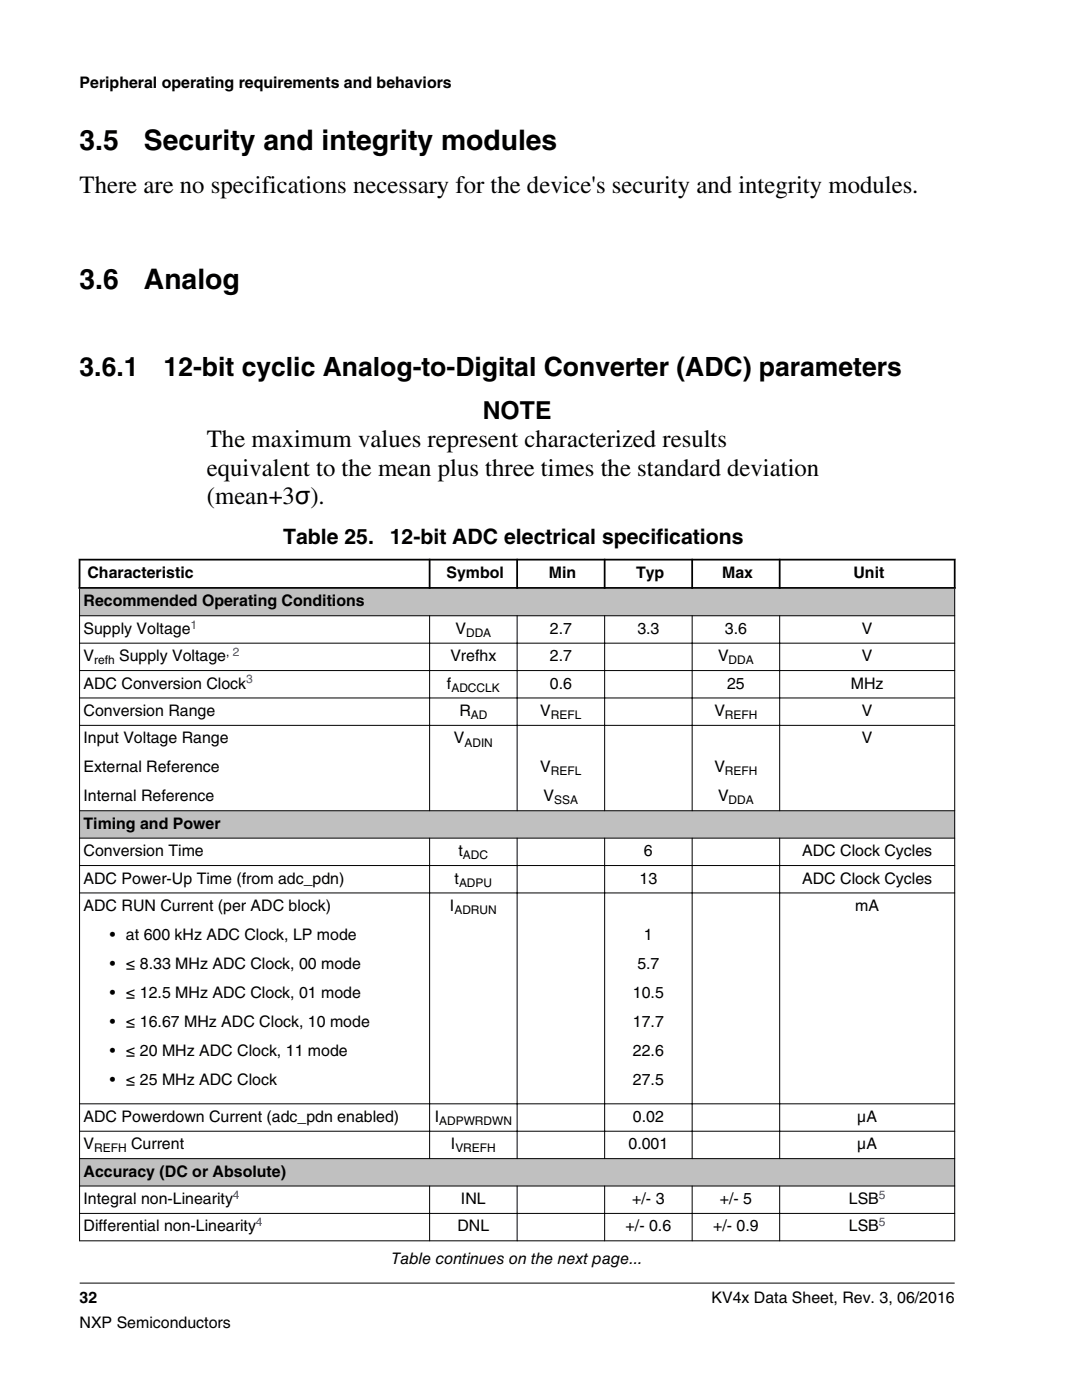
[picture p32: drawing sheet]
<svg xmlns="http://www.w3.org/2000/svg" width="216mm" height="279mm" viewBox="0 0 216 279" stroke-linecap="round" stroke-linejoin="round" font-family="sans-serif">
<defs><g id="words">
<g font-size="5.6">
<text x="15.9" y="29.9">3.5</text>
<text x="28.7" y="29.9">Security and integrity modules</text>
<text x="15.9" y="57.7">3.6</text>
<text x="28.7" y="57.7">Analog</text>
</g>
<g font-size="5.3">
<text x="15.9" y="75.1">3.6.1</text>
<text x="32.6" y="75.1">12-bit cyclic Analog-to-Digital Converter (ADC) parameters</text>
</g>
<g font-size="4.9">
<text x="15.9" y="38.6">There are no specifications necessary for the device's security and integrity modules.</text>
<text x="96.3" y="83.6">NOTE</text>
<text x="41.3" y="89.3">The maximum values represent characterized results</text>
<text x="41.3" y="94.9">equivalent to the mean plus three times the standard deviation</text>
<text x="41.3" y="100.6">(mean+3σ).</text>
</g>
<g font-size="4.2">
<text x="56.5" y="108.6">Table 25.</text>
<text x="77.8" y="108.6">12-bit ADC electrical specifications</text>
</g>
<g font-size="3.2">
<text x="15.9" y="17.5">Peripheral operating requirements and behaviors</text>
<text x="17.5" y="115.4">Characteristic</text>
<text x="89.1" y="115.4">Symbol</text>
<text x="109.5" y="115.4">Min</text>
<text x="126.9" y="115.4">Typ</text>
<text x="144.1" y="115.4">Max</text>
<text x="170.3" y="115.4">Unit</text>
<text x="16.7" y="121">Recommended Operating Conditions</text>
<text x="16.7" y="126.5">Supply Voltage</text>
<text x="16.7" y="132">V</text>
<text x="23.8" y="132">Supply Voltage</text>
<text x="89.9" y="132">Vrefhx</text>
<text x="90.9" y="126.5">V</text>
<text x="109.7" y="126.5">2.7</text>
<text x="109.7" y="132">2.7</text>
<text x="127.2" y="126.5">3.3</text>
<text x="143.3" y="132">V</text>
<text x="144.6" y="126.5">3.6</text>
<text x="172" y="126.5">V</text>
<text x="172" y="132">V</text>
<text x="16.7" y="137.4">ADC Conversion Clock</text>
<text x="89.2" y="137.4">f</text>
<text x="109.7" y="137.4">0.6</text>
<text x="145.1" y="137.4">25</text>
<text x="169.8" y="137.4">MHz</text>
<text x="16.7" y="142.9">Conversion Range</text>
<text x="91.7" y="142.9">R</text>
<text x="107.8" y="142.9">V</text>
<text x="142.5" y="142.9">V</text>
<text x="172" y="142.9">V</text>
<text x="16.7" y="148.4">Input Voltage Range</text>
<text x="90.6" y="148.4">V</text>
<text x="172" y="148.4">V</text>
<text x="16.7" y="154.2">External Reference</text>
<text x="107.8" y="154.1">V</text>
<text x="142.5" y="154.1">V</text>
<text x="16.7" y="159.9">Internal Reference</text>
<text x="108.5" y="159.9">V</text>
<text x="143.3" y="159.9">V</text>
<text x="16.7" y="165.4">Timing and Power</text>
<text x="16.7" y="170.9">Conversion Time</text>
<text x="91.5" y="170.9">t</text>
<text x="128.5" y="170.9">6</text>
<text x="160.1" y="170.9">ADC Clock Cycles</text>
<text x="16.7" y="176.3">ADC Power-Up Time (from adc_pdn)</text>
<text x="90.7" y="176.3">t</text>
<text x="127.6" y="176.3">13</text>
<text x="160.1" y="176.3">ADC Clock Cycles</text>
<text x="16.7" y="181.8">ADC RUN Current (per ADC block)</text>
<text x="89.8" y="181.8">I</text>
<text x="170.7" y="181.8">mA</text>
<text x="21.9" y="187.6">• at 600 kHz ADC Clock, LP mode</text>
<text x="128.5" y="187.5">1</text>
<text x="21.9" y="193.4">• ≤ 8.33 MHz ADC Clock, 00 mode</text>
<text x="127.2" y="193.3">5.7</text>
<text x="21.9" y="199.2">• ≤ 12.5 MHz ADC Clock, 01 mode</text>
<text x="126.3" y="199.1">10.5</text>
<text x="21.9" y="205">• ≤ 16.67 MHz ADC Clock, 10 mode</text>
<text x="126.3" y="204.9">17.7</text>
<text x="21.9" y="210.7">• ≤ 20 MHz ADC Clock, 11 mode</text>
<text x="126.3" y="210.7">22.6</text>
<text x="21.9" y="216.5">• ≤ 25 MHz ADC Clock</text>
<text x="126.3" y="216.5">27.5</text>
<text x="16.7" y="223.9">ADC Powerdown Current (adc_pdn enabled)</text>
<text x="86.7" y="223.9">I</text>
<text x="126.3" y="223.9">0.02</text>
<text x="171.1" y="223.9">µA</text>
<text x="16.7" y="229.4">V</text>
<text x="26.2" y="229.4">Current</text>
<text x="90" y="229.4">I</text>
<text x="125.4" y="229.4">0.001</text>
<text x="171.1" y="229.4">µA</text>
<text x="16.7" y="234.8">Accuracy (DC or Absolute)</text>
<text x="16.7" y="240.3">Integral non-Linearity</text>
<text x="16.7" y="245.8">Differential non-Linearity</text>
<text x="91.3" y="245.8">DNL</text>
<text x="92" y="240.3">INL</text>
<text x="124.8" y="245.8">+/- 0.6</text>
<text x="126.2" y="240.3">+/- 3</text>
<text x="142.3" y="245.8">+/- 0.9</text>
<text x="143.6" y="240.3">+/- 5</text>
<text x="169.4" y="240.3">LSB</text>
<text x="169.4" y="245.8">LSB</text>
<text x="78.1" y="252.3">Table continues on the next page...</text>
<text x="15.9" y="260">32</text>
<text x="142" y="260">KV4x Data Sheet, Rev. 3, 06/2016</text>
<text x="15.9" y="265">NXP Semiconductors</text>
</g>
<g font-size="2.4" fill="#00f">
<text x="38" y="125.4">1</text>
<text x="49.1" y="136.4">3</text>
<text x="46.5" y="239.2">4</text>
<text x="175.4" y="239.2">5</text>
<text x="51.1" y="244.7">4</text>
<text x="175.4" y="244.7">5</text>
</g>
<g font-size="2.4">
<text x="45.1" y="130.9">, 2</text>
<text x="93" y="127.1">DDA</text>
<text x="18.8" y="132.6">refh</text>
<text x="145.4" y="132.6">DDA</text>
<text x="90.1" y="138.1">ADCCLK</text>
<text x="93.9" y="143.5">AD</text>
<text x="109.9" y="143.5">REFL</text>
<text x="144.7" y="143.5">REFH</text>
<text x="92.7" y="149">ADIN</text>
<text x="109.9" y="154.7">REFL</text>
<text x="144.7" y="154.7">REFH</text>
<text x="110.6" y="160.5">SSA</text>
<text x="145.4" y="160.5">DDA</text>
<text x="92.4" y="171.5">ADC</text>
<text x="91.6" y="177">ADPU</text>
<text x="90.7" y="182.4">ADRUN</text>
<text x="87.6" y="224.5">ADPWRDWN</text>
<text x="18.8" y="230">REFH</text>
<text x="90.9" y="230">VREFH</text>
</g>
</g></defs>
<path d="M16 117.5h174.4v5.3h-174.4z" fill-rule="evenodd" fill="#c0c0c0"/>
<g fill="#fff">
<path d="M16 123h69.6v5.3h-69.6z" fill-rule="evenodd"/>
<path d="M85.8 123h17.3v5.3h-17.3z" fill-rule="evenodd"/>
<path d="M103.3 123h17.3v5.3h-17.3z" fill-rule="evenodd"/>
<path d="M120.7 123h17.3v5.3h-17.3z" fill-rule="evenodd"/>
<path d="M138.2 123h17.3v5.3h-17.3z" fill-rule="evenodd"/>
<path d="M155.7 123h34.7v5.3h-34.7z" fill-rule="evenodd"/>
<path d="M16 128.4h69.6v5.3h-69.6z" fill-rule="evenodd"/>
<path d="M85.8 128.4h17.3v5.3h-17.3z" fill-rule="evenodd"/>
<path d="M103.3 128.4h17.3v5.3h-17.3z" fill-rule="evenodd"/>
<path d="M120.7 128.4h17.3v5.3h-17.3z" fill-rule="evenodd"/>
<path d="M138.2 128.4h17.3v5.3h-17.3z" fill-rule="evenodd"/>
<path d="M155.7 128.4h34.7v5.3h-34.7z" fill-rule="evenodd"/>
<path d="M16 133.9h69.6v5.3h-69.6z" fill-rule="evenodd"/>
<path d="M85.8 133.9h17.3v5.3h-17.3z" fill-rule="evenodd"/>
<path d="M103.3 133.9h17.3v5.3h-17.3z" fill-rule="evenodd"/>
<path d="M120.7 133.9h17.3v5.3h-17.3z" fill-rule="evenodd"/>
<path d="M138.2 133.9h17.3v5.3h-17.3z" fill-rule="evenodd"/>
<path d="M155.7 133.9h34.7v5.3h-34.7z" fill-rule="evenodd"/>
<path d="M16 139.4h69.6v5.3h-69.6z" fill-rule="evenodd"/>
<path d="M85.8 139.4h17.3v5.3h-17.3z" fill-rule="evenodd"/>
<path d="M103.3 139.4h17.3v5.3h-17.3z" fill-rule="evenodd"/>
<path d="M120.7 139.4h17.3v5.3h-17.3z" fill-rule="evenodd"/>
<path d="M138.2 139.4h17.3v5.3h-17.3z" fill-rule="evenodd"/>
<path d="M155.7 139.4h34.7v5.3h-34.7z" fill-rule="evenodd"/>
<path d="M16 144.9h69.6v16.8h-69.6z" fill-rule="evenodd"/>
<path d="M85.8 144.9h17.3v16.8h-17.3z" fill-rule="evenodd"/>
<path d="M103.3 144.9h17.3v16.8h-17.3z" fill-rule="evenodd"/>
<path d="M120.7 144.9h17.3v16.8h-17.3z" fill-rule="evenodd"/>
<path d="M138.2 144.9h17.3v16.8h-17.3z" fill-rule="evenodd"/>
<path d="M155.7 144.9h34.7v16.8h-34.7z" fill-rule="evenodd"/>
</g>
<path d="M16 161.9h174.4v5.3h-174.4z" fill-rule="evenodd" fill="#c0c0c0"/>
<g fill="#fff">
<path d="M16 167.4h69.6v5.2h-69.6z" fill-rule="evenodd"/>
<path d="M85.8 167.4h17.3v5.2h-17.3z" fill-rule="evenodd"/>
<path d="M103.3 167.4h17.3v5.2h-17.3z" fill-rule="evenodd"/>
<path d="M120.7 167.4h17.3v5.2h-17.3z" fill-rule="evenodd"/>
<path d="M138.2 167.4h17.3v5.2h-17.3z" fill-rule="evenodd"/>
<path d="M155.7 167.4h34.7v5.2h-34.7z" fill-rule="evenodd"/>
<path d="M16 172.8h69.6v5.3h-69.6z" fill-rule="evenodd"/>
<path d="M85.8 172.8h17.3v5.3h-17.3z" fill-rule="evenodd"/>
<path d="M103.3 172.8h17.3v5.3h-17.3z" fill-rule="evenodd"/>
<path d="M120.7 172.8h17.3v5.3h-17.3z" fill-rule="evenodd"/>
<path d="M138.2 172.8h17.3v5.3h-17.3z" fill-rule="evenodd"/>
<path d="M155.7 172.8h34.7v5.3h-34.7z" fill-rule="evenodd"/>
<path d="M16 178.3h69.6v41.9h-69.6z" fill-rule="evenodd"/>
<path d="M85.8 178.3h17.3v41.9h-17.3z" fill-rule="evenodd"/>
<path d="M103.3 178.3h17.3v41.9h-17.3z" fill-rule="evenodd"/>
<path d="M120.7 178.3h17.3v41.9h-17.3z" fill-rule="evenodd"/>
<path d="M138.2 178.3h17.3v41.9h-17.3z" fill-rule="evenodd"/>
<path d="M155.7 178.3h34.7v41.9h-34.7z" fill-rule="evenodd"/>
<path d="M16 220.4h69.6v5.3h-69.6z" fill-rule="evenodd"/>
<path d="M85.8 220.4h17.3v5.3h-17.3z" fill-rule="evenodd"/>
<path d="M103.3 220.4h17.3v5.3h-17.3z" fill-rule="evenodd"/>
<path d="M120.7 220.4h17.3v5.3h-17.3z" fill-rule="evenodd"/>
<path d="M138.2 220.4h17.3v5.3h-17.3z" fill-rule="evenodd"/>
<path d="M155.7 220.4h34.7v5.3h-34.7z" fill-rule="evenodd"/>
<path d="M16 225.8h69.6v5.3h-69.6z" fill-rule="evenodd"/>
<path d="M85.8 225.8h17.3v5.3h-17.3z" fill-rule="evenodd"/>
<path d="M103.3 225.8h17.3v5.3h-17.3z" fill-rule="evenodd"/>
<path d="M120.7 225.8h17.3v5.3h-17.3z" fill-rule="evenodd"/>
<path d="M138.2 225.8h17.3v5.3h-17.3z" fill-rule="evenodd"/>
<path d="M155.7 225.8h34.7v5.3h-34.7z" fill-rule="evenodd"/>
</g>
<path d="M16 231.3h174.4v5.3h-174.4z" fill-rule="evenodd" fill="#c0c0c0"/>
<g fill="#fff">
<path d="M16 236.8h69.6v5.3h-69.6z" fill-rule="evenodd"/>
<path d="M85.8 236.8h17.3v5.3h-17.3z" fill-rule="evenodd"/>
<path d="M103.3 236.8h17.3v5.3h-17.3z" fill-rule="evenodd"/>
<path d="M120.7 236.8h17.3v5.3h-17.3z" fill-rule="evenodd"/>
<path d="M138.2 236.8h17.3v5.3h-17.3z" fill-rule="evenodd"/>
<path d="M155.7 236.8h34.7v5.3h-34.7z" fill-rule="evenodd"/>
<path d="M16 242.3h69.6v5.2h-69.6z" fill-rule="evenodd"/>
<path d="M85.8 242.3h17.3v5.2h-17.3z" fill-rule="evenodd"/>
<path d="M103.3 242.3h17.3v5.2h-17.3z" fill-rule="evenodd"/>
<path d="M120.7 242.3h17.3v5.2h-17.3z" fill-rule="evenodd"/>
<path d="M138.2 242.3h17.3v5.2h-17.3z" fill-rule="evenodd"/>
<path d="M155.7 242.3h34.7v5.2h-34.7z" fill-rule="evenodd"/>
</g>
<path d="M15.7 111.7h175M15.7 117.3h175M15.9 111.5v6M85.7 111.5v6M103.2 111.5v6M120.6 111.5v6M138.1 111.5v6M155.6 111.5v6M190.5 111.5v6" fill="none" stroke="#000" stroke-width=".35"/>
<g fill="none" stroke="#000" stroke-width=".2">
<path d="M15.9 117.5v130.2M190.5 117.5v130.2M15.8 122.9h174.8M15.8 128.4h174.8M15.8 133.8h174.8M15.8 139.3h174.8M85.7 122.8v39.1M103.2 122.8v39.1M120.6 122.8v39.1M138.1 122.8v39.1M155.6 122.8v39.1M15.8 144.8h174.8"/>
<path d="M15.8 161.8h174.8M15.8 167.3h174.8M15.8 172.7h174.8M15.8 178.2h174.8M85.7 167.2v64.1M103.2 167.2v64.1M120.6 167.2v64.1M138.1 167.2v64.1M155.6 167.2v64.1M15.8 220.3h174.8M15.8 225.8h174.8M15.8 231.2h174.8"/>
<path d="M15.8 236.7h174.8M85.7 236.6v11.1M103.2 236.6v11.1M120.6 236.6v11.1M138.1 236.6v11.1M155.6 236.6v11.1M15.8 242.2h174.8M15.8 247.6h174.8M15.9 256.1h174.6"/>
</g>
<use href="#words"/>
</svg>
